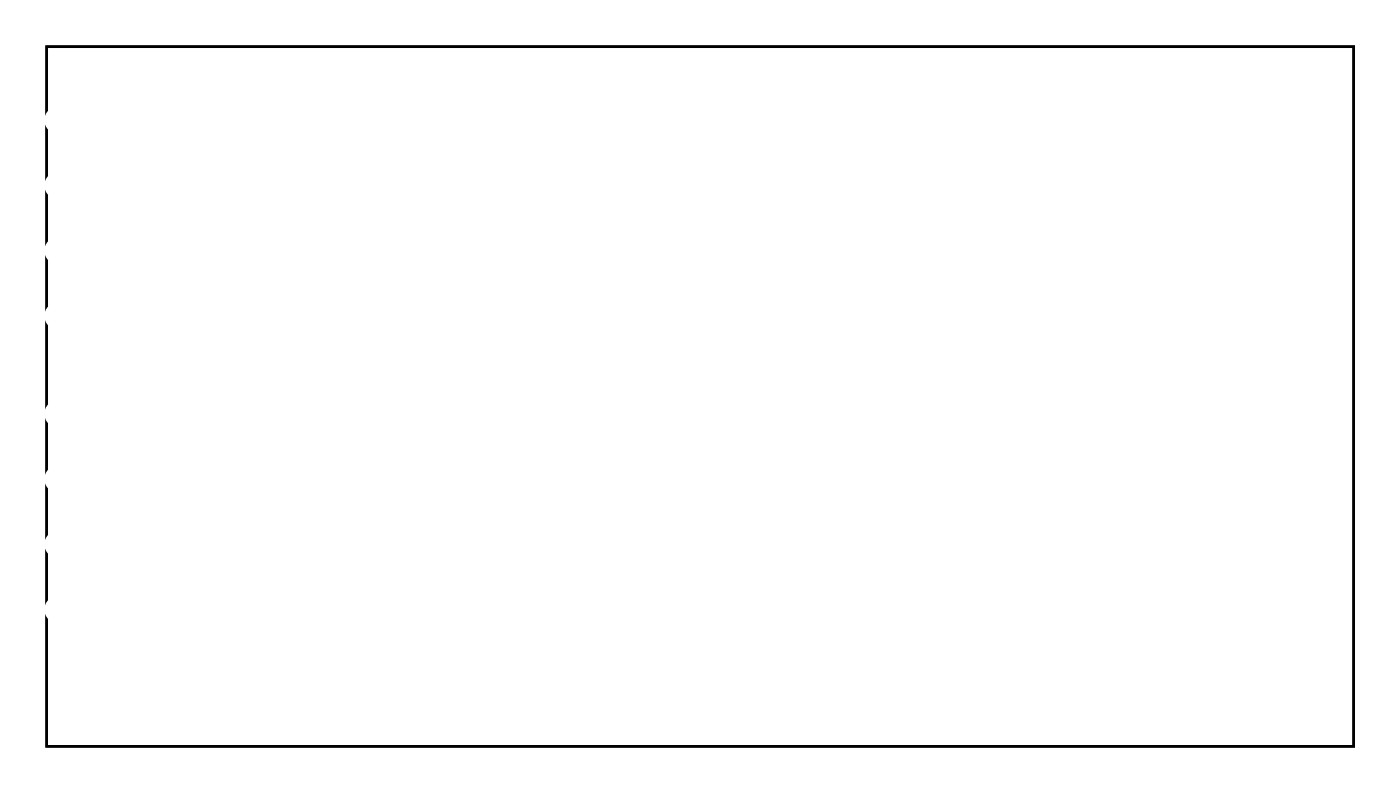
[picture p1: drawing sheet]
<svg xmlns="http://www.w3.org/2000/svg" width="109mm" height="62mm" viewBox="0 0 109 62" stroke-linecap="round" stroke-linejoin="round" font-family="sans-serif">
<path d="M3.6 3.6h101.8v54.5h-101.8z" fill="none" stroke="#000" stroke-width=".2"/>
<path d="M3.6 3.6h101.8v54.5h-101.8zM3.6 3.6v54.5h101.8v-54.5z" fill="#000"/>
<circle cx="49.6" cy="46.4" r=".35" fill="#fff"/>
<circle cx="49.6" cy="46.4" r=".35" fill="none" stroke="#fff" stroke-width=".55"/>
<circle cx="49.6" cy="41.5" r=".35" fill="#fff"/>
<circle cx="49.6" cy="41.5" r=".35" fill="none" stroke="#fff" stroke-width=".55"/>
<circle cx="8.9" cy="55.1" r=".72" fill="#fff"/>
<circle cx="8.9" cy="55.1" r=".72" fill="none" stroke="#fff" stroke-width=".69" stroke-linecap="butt"/>
<path d="M8 54.1h1.9v1.9h-1.9zM8.4 55.1a.55 .55 0 0 0 1.1 0 .55 .55 0 0 0-1.1 0z" fill="#fff"/>
<g fill="none" stroke="#fff" stroke-width=".25">
<path d="M8 54.1h1.9v1.9h-1.9z"/>
<circle cx="8.9" cy="55.1" r=".51"/>
</g>
<circle cx="8.9" cy="52.3" r=".72" fill="#fff"/>
<circle cx="8.9" cy="52.3" r=".72" fill="none" stroke="#fff" stroke-width=".69" stroke-linecap="butt"/>
<circle cx="77.4" cy="55.2" r=".66" fill="#fff"/>
<circle cx="77.4" cy="55.2" r=".66" fill="none" stroke="#fff" stroke-width=".61" stroke-linecap="butt"/>
<circle cx="79.9" cy="55.2" r=".66" fill="#fff"/>
<circle cx="79.9" cy="55.2" r=".66" fill="none" stroke="#fff" stroke-width=".61" stroke-linecap="butt"/>
<circle cx="82.5" cy="55.2" r=".66" fill="#fff"/>
<circle cx="82.5" cy="55.2" r=".66" fill="none" stroke="#fff" stroke-width=".61" stroke-linecap="butt"/>
<circle cx="85" cy="55.2" r=".66" fill="#fff"/>
<circle cx="85" cy="55.2" r=".66" fill="none" stroke="#fff" stroke-width=".61" stroke-linecap="butt"/>
<circle cx="87.6" cy="55.2" r=".66" fill="#fff"/>
<circle cx="87.6" cy="55.2" r=".66" fill="none" stroke="#fff" stroke-width=".61" stroke-linecap="butt"/>
<circle cx="90.1" cy="55.2" r=".66" fill="#fff"/>
<circle cx="90.1" cy="55.2" r=".66" fill="none" stroke="#fff" stroke-width=".61" stroke-linecap="butt"/>
<circle cx="92.6" cy="55.2" r=".66" fill="#fff"/>
<circle cx="92.6" cy="55.2" r=".66" fill="none" stroke="#fff" stroke-width=".61" stroke-linecap="butt"/>
<circle cx="95.2" cy="55.2" r=".66" fill="#fff"/>
<circle cx="95.2" cy="55.2" r=".66" fill="none" stroke="#fff" stroke-width=".61" stroke-linecap="butt"/>
<circle cx="54.5" cy="55.2" r=".66" fill="#fff"/>
<circle cx="54.5" cy="55.2" r=".66" fill="none" stroke="#fff" stroke-width=".61" stroke-linecap="butt"/>
<circle cx="57.1" cy="55.2" r=".66" fill="#fff"/>
<circle cx="57.1" cy="55.2" r=".66" fill="none" stroke="#fff" stroke-width=".61" stroke-linecap="butt"/>
<circle cx="59.6" cy="55.2" r=".66" fill="#fff"/>
<circle cx="59.6" cy="55.2" r=".66" fill="none" stroke="#fff" stroke-width=".61" stroke-linecap="butt"/>
<circle cx="62.2" cy="55.2" r=".66" fill="#fff"/>
<circle cx="62.2" cy="55.2" r=".66" fill="none" stroke="#fff" stroke-width=".61" stroke-linecap="butt"/>
<circle cx="64.7" cy="55.2" r=".66" fill="#fff"/>
<circle cx="64.7" cy="55.2" r=".66" fill="none" stroke="#fff" stroke-width=".61" stroke-linecap="butt"/>
<circle cx="67.2" cy="55.2" r=".66" fill="#fff"/>
<circle cx="67.2" cy="55.2" r=".66" fill="none" stroke="#fff" stroke-width=".61" stroke-linecap="butt"/>
<circle cx="69.8" cy="55.2" r=".66" fill="#fff"/>
<circle cx="69.8" cy="55.2" r=".66" fill="none" stroke="#fff" stroke-width=".61" stroke-linecap="butt"/>
<circle cx="72.3" cy="55.2" r=".66" fill="#fff"/>
<circle cx="72.3" cy="55.2" r=".66" fill="none" stroke="#fff" stroke-width=".61" stroke-linecap="butt"/>
<circle cx="72.3" cy="6.9" r=".66" fill="#fff"/>
<circle cx="72.3" cy="6.9" r=".66" fill="none" stroke="#fff" stroke-width=".61" stroke-linecap="butt"/>
<circle cx="74.9" cy="6.9" r=".66" fill="#fff"/>
<circle cx="74.9" cy="6.9" r=".66" fill="none" stroke="#fff" stroke-width=".61" stroke-linecap="butt"/>
<circle cx="77.4" cy="6.9" r=".66" fill="#fff"/>
<circle cx="77.4" cy="6.9" r=".66" fill="none" stroke="#fff" stroke-width=".61" stroke-linecap="butt"/>
<circle cx="79.9" cy="6.9" r=".66" fill="#fff"/>
<circle cx="79.9" cy="6.9" r=".66" fill="none" stroke="#fff" stroke-width=".61" stroke-linecap="butt"/>
<circle cx="82.5" cy="6.9" r=".66" fill="#fff"/>
<circle cx="82.5" cy="6.9" r=".66" fill="none" stroke="#fff" stroke-width=".61" stroke-linecap="butt"/>
<circle cx="85" cy="6.9" r=".66" fill="#fff"/>
<circle cx="85" cy="6.9" r=".66" fill="none" stroke="#fff" stroke-width=".61" stroke-linecap="butt"/>
<circle cx="87.6" cy="6.9" r=".66" fill="#fff"/>
<circle cx="87.6" cy="6.9" r=".66" fill="none" stroke="#fff" stroke-width=".61" stroke-linecap="butt"/>
<circle cx="90.1" cy="6.9" r=".66" fill="#fff"/>
<circle cx="90.1" cy="6.9" r=".66" fill="none" stroke="#fff" stroke-width=".61" stroke-linecap="butt"/>
<circle cx="31.7" cy="55.2" r=".66" fill="#fff"/>
<circle cx="31.7" cy="55.2" r=".66" fill="none" stroke="#fff" stroke-width=".61" stroke-linecap="butt"/>
<circle cx="34.2" cy="55.2" r=".66" fill="#fff"/>
<circle cx="34.2" cy="55.2" r=".66" fill="none" stroke="#fff" stroke-width=".61" stroke-linecap="butt"/>
<circle cx="36.8" cy="55.2" r=".66" fill="#fff"/>
<circle cx="36.8" cy="55.2" r=".66" fill="none" stroke="#fff" stroke-width=".61" stroke-linecap="butt"/>
<circle cx="39.3" cy="55.2" r=".66" fill="#fff"/>
<circle cx="39.3" cy="55.2" r=".66" fill="none" stroke="#fff" stroke-width=".61" stroke-linecap="butt"/>
<circle cx="41.8" cy="55.2" r=".66" fill="#fff"/>
<circle cx="41.8" cy="55.2" r=".66" fill="none" stroke="#fff" stroke-width=".61" stroke-linecap="butt"/>
<circle cx="44.4" cy="55.2" r=".66" fill="#fff"/>
<circle cx="44.4" cy="55.2" r=".66" fill="none" stroke="#fff" stroke-width=".61" stroke-linecap="butt"/>
<circle cx="46.9" cy="55.2" r=".66" fill="#fff"/>
<circle cx="46.9" cy="55.2" r=".66" fill="none" stroke="#fff" stroke-width=".61" stroke-linecap="butt"/>
<circle cx="49.5" cy="55.2" r=".66" fill="#fff"/>
<circle cx="49.5" cy="55.2" r=".66" fill="none" stroke="#fff" stroke-width=".61" stroke-linecap="butt"/>
<circle cx="45.4" cy="6.9" r=".66" fill="#fff"/>
<circle cx="45.4" cy="6.9" r=".66" fill="none" stroke="#fff" stroke-width=".61" stroke-linecap="butt"/>
<circle cx="42.9" cy="6.9" r=".66" fill="#fff"/>
<circle cx="42.9" cy="6.9" r=".66" fill="none" stroke="#fff" stroke-width=".61" stroke-linecap="butt"/>
<circle cx="40.3" cy="6.9" r=".66" fill="#fff"/>
<circle cx="40.3" cy="6.9" r=".66" fill="none" stroke="#fff" stroke-width=".61" stroke-linecap="butt"/>
<circle cx="37.8" cy="6.9" r=".66" fill="#fff"/>
<circle cx="37.8" cy="6.9" r=".66" fill="none" stroke="#fff" stroke-width=".61" stroke-linecap="butt"/>
<circle cx="35.2" cy="6.9" r=".66" fill="#fff"/>
<circle cx="35.2" cy="6.9" r=".66" fill="none" stroke="#fff" stroke-width=".61" stroke-linecap="butt"/>
<circle cx="32.7" cy="6.9" r=".66" fill="#fff"/>
<circle cx="32.7" cy="6.9" r=".66" fill="none" stroke="#fff" stroke-width=".61" stroke-linecap="butt"/>
<circle cx="30.2" cy="6.9" r=".66" fill="#fff"/>
<circle cx="30.2" cy="6.9" r=".66" fill="none" stroke="#fff" stroke-width=".61" stroke-linecap="butt"/>
<circle cx="27.6" cy="6.9" r=".66" fill="#fff"/>
<circle cx="27.6" cy="6.9" r=".66" fill="none" stroke="#fff" stroke-width=".61" stroke-linecap="butt"/>
<circle cx="25.1" cy="6.9" r=".66" fill="#fff"/>
<circle cx="25.1" cy="6.9" r=".66" fill="none" stroke="#fff" stroke-width=".61" stroke-linecap="butt"/>
<circle cx="22.5" cy="6.9" r=".66" fill="#fff"/>
<circle cx="22.5" cy="6.9" r=".66" fill="none" stroke="#fff" stroke-width=".61" stroke-linecap="butt"/>
<circle cx="67.2" cy="6.9" r=".66" fill="#fff"/>
<circle cx="67.2" cy="6.9" r=".66" fill="none" stroke="#fff" stroke-width=".61" stroke-linecap="butt"/>
<circle cx="64.7" cy="6.9" r=".66" fill="#fff"/>
<circle cx="64.7" cy="6.9" r=".66" fill="none" stroke="#fff" stroke-width=".61" stroke-linecap="butt"/>
<circle cx="62.2" cy="6.9" r=".66" fill="#fff"/>
<circle cx="62.2" cy="6.9" r=".66" fill="none" stroke="#fff" stroke-width=".61" stroke-linecap="butt"/>
<circle cx="59.6" cy="6.9" r=".66" fill="#fff"/>
<circle cx="59.6" cy="6.9" r=".66" fill="none" stroke="#fff" stroke-width=".61" stroke-linecap="butt"/>
<circle cx="57.1" cy="6.9" r=".66" fill="#fff"/>
<circle cx="57.1" cy="6.9" r=".66" fill="none" stroke="#fff" stroke-width=".61" stroke-linecap="butt"/>
<circle cx="54.5" cy="6.9" r=".66" fill="#fff"/>
<circle cx="54.5" cy="6.9" r=".66" fill="none" stroke="#fff" stroke-width=".61" stroke-linecap="butt"/>
<circle cx="52" cy="6.9" r=".66" fill="#fff"/>
<circle cx="52" cy="6.9" r=".66" fill="none" stroke="#fff" stroke-width=".61" stroke-linecap="butt"/>
<circle cx="49.5" cy="6.9" r=".66" fill="#fff"/>
<circle cx="49.5" cy="6.9" r=".66" fill="none" stroke="#fff" stroke-width=".61" stroke-linecap="butt"/>
<circle cx="97.7" cy="6.9" r=".66" fill="#fff"/>
<circle cx="97.7" cy="6.9" r=".66" fill="none" stroke="#fff" stroke-width=".62" stroke-linecap="butt"/>
<circle cx="100.3" cy="6.9" r=".66" fill="#fff"/>
<circle cx="100.3" cy="6.9" r=".66" fill="none" stroke="#fff" stroke-width=".62" stroke-linecap="butt"/>
<circle cx="97.7" cy="9.5" r=".66" fill="#fff"/>
<circle cx="97.7" cy="9.5" r=".66" fill="none" stroke="#fff" stroke-width=".62" stroke-linecap="butt"/>
<circle cx="100.3" cy="9.5" r=".66" fill="#fff"/>
<circle cx="100.3" cy="9.5" r=".66" fill="none" stroke="#fff" stroke-width=".62" stroke-linecap="butt"/>
<circle cx="97.7" cy="12" r=".66" fill="#fff"/>
<circle cx="97.7" cy="12" r=".66" fill="none" stroke="#fff" stroke-width=".62" stroke-linecap="butt"/>
<circle cx="100.3" cy="12" r=".66" fill="#fff"/>
<circle cx="100.3" cy="12" r=".66" fill="none" stroke="#fff" stroke-width=".62" stroke-linecap="butt"/>
<circle cx="97.7" cy="14.6" r=".66" fill="#fff"/>
<circle cx="97.7" cy="14.6" r=".66" fill="none" stroke="#fff" stroke-width=".62" stroke-linecap="butt"/>
<circle cx="100.3" cy="14.6" r=".66" fill="#fff"/>
<circle cx="100.3" cy="14.6" r=".66" fill="none" stroke="#fff" stroke-width=".62" stroke-linecap="butt"/>
<circle cx="97.7" cy="17.1" r=".66" fill="#fff"/>
<circle cx="97.7" cy="17.1" r=".66" fill="none" stroke="#fff" stroke-width=".62" stroke-linecap="butt"/>
<circle cx="100.3" cy="17.1" r=".66" fill="#fff"/>
<circle cx="100.3" cy="17.1" r=".66" fill="none" stroke="#fff" stroke-width=".62" stroke-linecap="butt"/>
<circle cx="97.7" cy="19.6" r=".66" fill="#fff"/>
<circle cx="97.7" cy="19.6" r=".66" fill="none" stroke="#fff" stroke-width=".62" stroke-linecap="butt"/>
<circle cx="100.3" cy="19.6" r=".66" fill="#fff"/>
<circle cx="100.3" cy="19.6" r=".66" fill="none" stroke="#fff" stroke-width=".62" stroke-linecap="butt"/>
<circle cx="97.7" cy="22.2" r=".66" fill="#fff"/>
<circle cx="97.7" cy="22.2" r=".66" fill="none" stroke="#fff" stroke-width=".62" stroke-linecap="butt"/>
<circle cx="100.3" cy="22.2" r=".66" fill="#fff"/>
<circle cx="100.3" cy="22.2" r=".66" fill="none" stroke="#fff" stroke-width=".62" stroke-linecap="butt"/>
<circle cx="97.7" cy="24.7" r=".66" fill="#fff"/>
<circle cx="97.7" cy="24.7" r=".66" fill="none" stroke="#fff" stroke-width=".62" stroke-linecap="butt"/>
<circle cx="100.3" cy="24.7" r=".66" fill="#fff"/>
<circle cx="100.3" cy="24.7" r=".66" fill="none" stroke="#fff" stroke-width=".62" stroke-linecap="butt"/>
<circle cx="97.7" cy="27.3" r=".66" fill="#fff"/>
<circle cx="97.7" cy="27.3" r=".66" fill="none" stroke="#fff" stroke-width=".62" stroke-linecap="butt"/>
<circle cx="100.3" cy="27.3" r=".66" fill="#fff"/>
<circle cx="100.3" cy="27.3" r=".66" fill="none" stroke="#fff" stroke-width=".62" stroke-linecap="butt"/>
<circle cx="97.7" cy="29.8" r=".66" fill="#fff"/>
<circle cx="97.7" cy="29.8" r=".66" fill="none" stroke="#fff" stroke-width=".62" stroke-linecap="butt"/>
<circle cx="100.3" cy="29.8" r=".66" fill="#fff"/>
<circle cx="100.3" cy="29.8" r=".66" fill="none" stroke="#fff" stroke-width=".62" stroke-linecap="butt"/>
<circle cx="97.7" cy="32.3" r=".66" fill="#fff"/>
<circle cx="97.7" cy="32.3" r=".66" fill="none" stroke="#fff" stroke-width=".62" stroke-linecap="butt"/>
<circle cx="100.3" cy="32.3" r=".66" fill="#fff"/>
<circle cx="100.3" cy="32.3" r=".66" fill="none" stroke="#fff" stroke-width=".62" stroke-linecap="butt"/>
<circle cx="97.7" cy="34.9" r=".66" fill="#fff"/>
<circle cx="97.7" cy="34.9" r=".66" fill="none" stroke="#fff" stroke-width=".62" stroke-linecap="butt"/>
<circle cx="100.3" cy="34.9" r=".66" fill="#fff"/>
<circle cx="100.3" cy="34.9" r=".66" fill="none" stroke="#fff" stroke-width=".62" stroke-linecap="butt"/>
<circle cx="97.7" cy="37.4" r=".66" fill="#fff"/>
<circle cx="97.7" cy="37.4" r=".66" fill="none" stroke="#fff" stroke-width=".62" stroke-linecap="butt"/>
<circle cx="100.3" cy="37.4" r=".66" fill="#fff"/>
<circle cx="100.3" cy="37.4" r=".66" fill="none" stroke="#fff" stroke-width=".62" stroke-linecap="butt"/>
<circle cx="97.7" cy="40" r=".66" fill="#fff"/>
<circle cx="97.7" cy="40" r=".66" fill="none" stroke="#fff" stroke-width=".62" stroke-linecap="butt"/>
<circle cx="100.3" cy="40" r=".66" fill="#fff"/>
<circle cx="100.3" cy="40" r=".66" fill="none" stroke="#fff" stroke-width=".62" stroke-linecap="butt"/>
<circle cx="97.7" cy="42.5" r=".66" fill="#fff"/>
<circle cx="97.7" cy="42.5" r=".66" fill="none" stroke="#fff" stroke-width=".62" stroke-linecap="butt"/>
<circle cx="100.3" cy="42.5" r=".66" fill="#fff"/>
<circle cx="100.3" cy="42.5" r=".66" fill="none" stroke="#fff" stroke-width=".62" stroke-linecap="butt"/>
<circle cx="97.7" cy="45" r=".66" fill="#fff"/>
<circle cx="97.7" cy="45" r=".66" fill="none" stroke="#fff" stroke-width=".62" stroke-linecap="butt"/>
<circle cx="100.3" cy="45" r=".66" fill="#fff"/>
<circle cx="100.3" cy="45" r=".66" fill="none" stroke="#fff" stroke-width=".62" stroke-linecap="butt"/>
<circle cx="97.7" cy="47.6" r=".66" fill="#fff"/>
<circle cx="97.7" cy="47.6" r=".66" fill="none" stroke="#fff" stroke-width=".62" stroke-linecap="butt"/>
<circle cx="100.3" cy="47.6" r=".66" fill="#fff"/>
<circle cx="100.3" cy="47.6" r=".66" fill="none" stroke="#fff" stroke-width=".62" stroke-linecap="butt"/>
<circle cx="97.7" cy="50.1" r=".66" fill="#fff"/>
<circle cx="97.7" cy="50.1" r=".66" fill="none" stroke="#fff" stroke-width=".62" stroke-linecap="butt"/>
<circle cx="100.3" cy="50.1" r=".66" fill="#fff"/>
<circle cx="100.3" cy="50.1" r=".66" fill="none" stroke="#fff" stroke-width=".62" stroke-linecap="butt"/>
<circle cx="6.4" cy="14.4" r=".75" fill="#fff"/>
<circle cx="6.4" cy="14.4" r=".75" fill="none" stroke="#fff" stroke-width=".63" stroke-linecap="butt"/>
<path d="M3.9 13.8l.3-.2 .3-.1h1.9a.94 .94 0 0 1 .9 .9 .94 .94 0 0 1-.9 1h-1.9a.94 .94 0 0 1-.8-.6 .94 .94 0 0 1 .2-1zM5.8 14.4a.6 .6 0 0 0 1.2 0 .6 .6 0 0 0-1.2 0z" fill="#fff"/>
<g fill="none" stroke="#fff" stroke-width=".25">
<path d="M3.9 13.8l.3-.2 .3-.1h1.9a.94 .94 0 0 1 .9 .9 .94 .94 0 0 1-.9 1h-1.9a.94 .94 0 0 1-.8-.6 .94 .94 0 0 1 .2-1z"/>
<circle cx="6.4" cy="14.4" r=".56"/>
</g>
<circle cx="6.4" cy="19.5" r=".75" fill="#fff"/>
<circle cx="6.4" cy="19.5" r=".75" fill="none" stroke="#fff" stroke-width=".63" stroke-linecap="butt"/>
<path d="M3.9 18.9l.3-.3h.3h1.9a.94 .94 0 0 1 .9 .9 .94 .94 0 0 1-.9 1h-1.9a.94 .94 0 0 1-.8-.6 .94 .94 0 0 1 .2-1zM5.8 19.5a.6 .6 0 0 0 1.2 0 .6 .6 0 0 0-1.2 0z" fill="#fff"/>
<g fill="none" stroke="#fff" stroke-width=".25">
<path d="M3.9 18.9l.3-.3h.3h1.9a.94 .94 0 0 1 .9 .9 .94 .94 0 0 1-.9 1h-1.9a.94 .94 0 0 1-.8-.6 .94 .94 0 0 1 .2-1z"/>
<circle cx="6.4" cy="19.5" r=".56"/>
</g>
<circle cx="6.4" cy="24.6" r=".75" fill="#fff"/>
<circle cx="6.4" cy="24.6" r=".75" fill="none" stroke="#fff" stroke-width=".63" stroke-linecap="butt"/>
<path d="M3.9 23.9l.3-.2h.3h1.9a.94 .94 0 0 1 .9 .9 .94 .94 0 0 1-.9 .9h-1.9a.94 .94 0 0 1-.8-.5 .94 .94 0 0 1 .2-1.1zM5.8 24.6a.6 .6 0 0 0 1.2 0 .6 .6 0 0 0-1.2 0z" fill="#fff"/>
<g fill="none" stroke="#fff" stroke-width=".25">
<path d="M3.9 23.9l.3-.2h.3h1.9a.94 .94 0 0 1 .9 .9 .94 .94 0 0 1-.9 .9h-1.9a.94 .94 0 0 1-.8-.5 .94 .94 0 0 1 .2-1.1z"/>
<circle cx="6.4" cy="24.6" r=".56"/>
</g>
<circle cx="6.4" cy="9.4" r=".75" fill="#fff"/>
<circle cx="6.4" cy="9.4" r=".75" fill="none" stroke="#fff" stroke-width=".63" stroke-linecap="butt"/>
<path d="M3.9 8.7l.3-.2 .3-.1h1.9a.94 .94 0 0 1 .9 1 .94 .94 0 0 1-.9 .9h-1.9a.94 .94 0 0 1-.8-.6 .94 .94 0 0 1 .2-1zM5.8 9.4a.6 .6 0 0 0 1.2 0 .6 .6 0 0 0-1.2 0z" fill="#fff"/>
<g fill="none" stroke="#fff" stroke-width=".25">
<path d="M3.9 8.7l.3-.2 .3-.1h1.9a.94 .94 0 0 1 .9 1 .94 .94 0 0 1-.9 .9h-1.9a.94 .94 0 0 1-.8-.6 .94 .94 0 0 1 .2-1z"/>
<circle cx="6.4" cy="9.4" r=".56"/>
</g>
<circle cx="6.4" cy="32.2" r=".75" fill="#fff"/>
<circle cx="6.4" cy="32.2" r=".75" fill="none" stroke="#fff" stroke-width=".63" stroke-linecap="butt"/>
<path d="M3.9 31.6l.3-.3h.3h1.9a.94 .94 0 0 1 .9 .9 .94 .94 0 0 1-.9 1h-1.9a.94 .94 0 0 1-.8-.6 .94 .94 0 0 1 .2-1zM5.8 32.2a.6 .6 0 0 0 1.2 0 .6 .6 0 0 0-1.2 0z" fill="#fff"/>
<g fill="none" stroke="#fff" stroke-width=".25">
<path d="M3.9 31.6l.3-.3h.3h1.9a.94 .94 0 0 1 .9 .9 .94 .94 0 0 1-.9 1h-1.9a.94 .94 0 0 1-.8-.6 .94 .94 0 0 1 .2-1z"/>
<circle cx="6.4" cy="32.2" r=".56"/>
</g>
<circle cx="6.4" cy="37.3" r=".75" fill="#fff"/>
<circle cx="6.4" cy="37.3" r=".75" fill="none" stroke="#fff" stroke-width=".63" stroke-linecap="butt"/>
<path d="M3.9 36.6l.3-.2h.3h1.9a.94 .94 0 0 1 .9 .9 .94 .94 0 0 1-.9 .9h-1.9a.94 .94 0 0 1-.8-.5 .94 .94 0 0 1 .2-1.1zM5.8 37.3a.6 .6 0 0 0 1.2 0 .6 .6 0 0 0-1.2 0z" fill="#fff"/>
<g fill="none" stroke="#fff" stroke-width=".25">
<path d="M3.9 36.6l.3-.2h.3h1.9a.94 .94 0 0 1 .9 .9 .94 .94 0 0 1-.9 .9h-1.9a.94 .94 0 0 1-.8-.5 .94 .94 0 0 1 .2-1.1z"/>
<circle cx="6.4" cy="37.3" r=".56"/>
</g>
<circle cx="6.4" cy="42.4" r=".75" fill="#fff"/>
<circle cx="6.4" cy="42.4" r=".75" fill="none" stroke="#fff" stroke-width=".63" stroke-linecap="butt"/>
<path d="M3.9 41.7l.3-.2 .3-.1h1.9a.94 .94 0 0 1 .9 1 .94 .94 0 0 1-.9 .9h-1.9a.94 .94 0 0 1-.8-.6 .94 .94 0 0 1 .2-1zM5.8 42.4a.6 .6 0 0 0 1.2 0 .6 .6 0 0 0-1.2 0z" fill="#fff"/>
<g fill="none" stroke="#fff" stroke-width=".25">
<path d="M3.9 41.7l.3-.2 .3-.1h1.9a.94 .94 0 0 1 .9 1 .94 .94 0 0 1-.9 .9h-1.9a.94 .94 0 0 1-.8-.6 .94 .94 0 0 1 .2-1z"/>
<circle cx="6.4" cy="42.4" r=".56"/>
</g>
<circle cx="6.4" cy="47.5" r=".75" fill="#fff"/>
<circle cx="6.4" cy="47.5" r=".75" fill="none" stroke="#fff" stroke-width=".63" stroke-linecap="butt"/>
<path d="M3.9 46.8l.3-.2 .3-.1h1.9a.94 .94 0 0 1 .9 1 .94 .94 0 0 1-.9 .9h-1.9a.94 .94 0 0 1-.8-.6 .94 .94 0 0 1 .2-1zM5.8 47.5a.6 .6 0 0 0 1.2 0 .6 .6 0 0 0-1.2 0z" fill="#fff"/>
<g fill="none" stroke="#fff" stroke-width=".25">
<path d="M3.9 46.8l.3-.2 .3-.1h1.9a.94 .94 0 0 1 .9 1 .94 .94 0 0 1-.9 .9h-1.9a.94 .94 0 0 1-.8-.6 .94 .94 0 0 1 .2-1z"/>
<circle cx="6.4" cy="47.5" r=".56"/>
</g>
<circle cx="87.7" cy="44.9" r=".72" fill="#fff"/>
<circle cx="87.7" cy="44.9" r=".72" fill="none" stroke="#fff" stroke-width=".69" stroke-linecap="butt"/>
<path d="M86.7 44h1.9v1.9h-1.9zM87.2 44.9a.51 .51 0 0 0 1 0 .51 .51 0 0 0-1 0z" fill="#fff"/>
<g fill="none" stroke="#fff" stroke-width=".25">
<path d="M86.7 44h1.9v1.9h-1.9z"/>
<circle cx="87.7" cy="44.9" r=".51"/>
</g>
<circle cx="90.5" cy="44.9" r=".72" fill="#fff"/>
<circle cx="90.5" cy="44.9" r=".72" fill="none" stroke="#fff" stroke-width=".69" stroke-linecap="butt"/>
<circle cx="80.1" cy="44.9" r=".72" fill="#fff"/>
<circle cx="80.1" cy="44.9" r=".72" fill="none" stroke="#fff" stroke-width=".69" stroke-linecap="butt"/>
<path d="M79.1 44h1.9v1.9h-1.9zM79.6 44.9a.51 .51 0 0 0 1 0 .51 .51 0 0 0-1 0z" fill="#fff"/>
<g fill="none" stroke="#fff" stroke-width=".25">
<path d="M79.1 44h1.9v1.9h-1.9z"/>
<circle cx="80.1" cy="44.9" r=".51"/>
</g>
<circle cx="82.9" cy="44.9" r=".72" fill="#fff"/>
<circle cx="82.9" cy="44.9" r=".72" fill="none" stroke="#fff" stroke-width=".69" stroke-linecap="butt"/>
<circle cx="87.7" cy="22.1" r=".72" fill="#fff"/>
<circle cx="87.7" cy="22.1" r=".72" fill="none" stroke="#fff" stroke-width=".69" stroke-linecap="butt"/>
<path d="M86.7 21.1h1.9v1.9h-1.9zM87.2 22.1a.51 .51 0 0 0 1 0 .51 .51 0 0 0-1 0z" fill="#fff"/>
<g fill="none" stroke="#fff" stroke-width=".25">
<path d="M86.7 21.1h1.9v1.9h-1.9z"/>
<circle cx="87.7" cy="22.1" r=".51"/>
</g>
<circle cx="90.5" cy="22.1" r=".72" fill="#fff"/>
<circle cx="90.5" cy="22.1" r=".72" fill="none" stroke="#fff" stroke-width=".69" stroke-linecap="butt"/>
<circle cx="80.1" cy="22.1" r=".72" fill="#fff"/>
<circle cx="80.1" cy="22.1" r=".72" fill="none" stroke="#fff" stroke-width=".69" stroke-linecap="butt"/>
<path d="M79.1 21.1h1.9v1.9h-1.9zM79.6 22.1a.51 .51 0 0 0 1 0 .51 .51 0 0 0-1 0z" fill="#fff"/>
<g fill="none" stroke="#fff" stroke-width=".25">
<path d="M79.1 21.1h1.9v1.9h-1.9z"/>
<circle cx="80.1" cy="22.1" r=".51"/>
</g>
<circle cx="82.9" cy="22.1" r=".72" fill="#fff"/>
<circle cx="82.9" cy="22.1" r=".72" fill="none" stroke="#fff" stroke-width=".69" stroke-linecap="butt"/>
<circle cx="80.1" cy="14.4" r=".72" fill="#fff"/>
<circle cx="80.1" cy="14.4" r=".72" fill="none" stroke="#fff" stroke-width=".69" stroke-linecap="butt"/>
<path d="M79.1 13.5h1.9v1.9h-1.9zM79.6 14.4a.51 .51 0 0 0 1 0 .51 .51 0 0 0-1 0z" fill="#fff"/>
<g fill="none" stroke="#fff" stroke-width=".25">
<path d="M79.1 13.5h1.9v1.9h-1.9z"/>
<circle cx="80.1" cy="14.4" r=".51"/>
</g>
<circle cx="82.9" cy="14.4" r=".72" fill="#fff"/>
<circle cx="82.9" cy="14.4" r=".72" fill="none" stroke="#fff" stroke-width=".69" stroke-linecap="butt"/>
<circle cx="80.1" cy="29.7" r=".72" fill="#fff"/>
<circle cx="80.1" cy="29.7" r=".72" fill="none" stroke="#fff" stroke-width=".69" stroke-linecap="butt"/>
<path d="M79.1 28.7h1.9v1.9h-1.9zM79.6 29.7a.51 .51 0 0 0 1 0 .51 .51 0 0 0-1 0z" fill="#fff"/>
<g fill="none" stroke="#fff" stroke-width=".25">
<path d="M79.1 28.7h1.9v1.9h-1.9z"/>
<circle cx="80.1" cy="29.7" r=".51"/>
</g>
<circle cx="82.9" cy="29.7" r=".72" fill="#fff"/>
<circle cx="82.9" cy="29.7" r=".72" fill="none" stroke="#fff" stroke-width=".69" stroke-linecap="butt"/>
<circle cx="87.7" cy="14.4" r=".72" fill="#fff"/>
<circle cx="87.7" cy="14.4" r=".72" fill="none" stroke="#fff" stroke-width=".69" stroke-linecap="butt"/>
<path d="M86.7 13.5h1.9v1.9h-1.9zM87.2 14.4a.51 .51 0 0 0 1 0 .51 .51 0 0 0-1 0z" fill="#fff"/>
<g fill="none" stroke="#fff" stroke-width=".25">
<path d="M86.7 13.5h1.9v1.9h-1.9z"/>
<circle cx="87.7" cy="14.4" r=".51"/>
</g>
<circle cx="90.5" cy="14.4" r=".72" fill="#fff"/>
<circle cx="90.5" cy="14.4" r=".72" fill="none" stroke="#fff" stroke-width=".69" stroke-linecap="butt"/>
<circle cx="80.1" cy="37.3" r=".72" fill="#fff"/>
<circle cx="80.1" cy="37.3" r=".72" fill="none" stroke="#fff" stroke-width=".69" stroke-linecap="butt"/>
<path d="M79.1 36.4h1.9v1.8h-1.9zM79.6 37.3a.51 .51 0 0 0 1 0 .51 .51 0 0 0-1 0z" fill="#fff"/>
<g fill="none" stroke="#fff" stroke-width=".25">
<path d="M79.1 36.4h1.9v1.8h-1.9z"/>
<circle cx="80.1" cy="37.3" r=".51"/>
</g>
<circle cx="82.9" cy="37.3" r=".72" fill="#fff"/>
<circle cx="82.9" cy="37.3" r=".72" fill="none" stroke="#fff" stroke-width=".69" stroke-linecap="butt"/>
<circle cx="87.7" cy="29.7" r=".72" fill="#fff"/>
<circle cx="87.7" cy="29.7" r=".72" fill="none" stroke="#fff" stroke-width=".69" stroke-linecap="butt"/>
<path d="M86.7 28.7h1.9v1.9h-1.9zM87.2 29.7a.51 .51 0 0 0 1 0 .51 .51 0 0 0-1 0z" fill="#fff"/>
<g fill="none" stroke="#fff" stroke-width=".25">
<path d="M86.7 28.7h1.9v1.9h-1.9z"/>
<circle cx="87.7" cy="29.7" r=".51"/>
</g>
<circle cx="90.5" cy="29.7" r=".72" fill="#fff"/>
<circle cx="90.5" cy="29.7" r=".72" fill="none" stroke="#fff" stroke-width=".69" stroke-linecap="butt"/>
<circle cx="87.7" cy="37.3" r=".72" fill="#fff"/>
<circle cx="87.7" cy="37.3" r=".72" fill="none" stroke="#fff" stroke-width=".69" stroke-linecap="butt"/>
<path d="M86.7 36.4h1.9v1.8h-1.9zM87.2 37.3a.51 .51 0 0 0 1 0 .51 .51 0 0 0-1 0z" fill="#fff"/>
<g fill="none" stroke="#fff" stroke-width=".25">
<path d="M86.7 36.4h1.9v1.8h-1.9z"/>
<circle cx="87.7" cy="37.3" r=".51"/>
</g>
<circle cx="90.5" cy="37.3" r=".72" fill="#fff"/>
<circle cx="90.5" cy="37.3" r=".72" fill="none" stroke="#fff" stroke-width=".69" stroke-linecap="butt"/>
<circle cx="67.1" cy="14.1" r=".72" fill="#fff"/>
<circle cx="67.1" cy="14.1" r=".72" fill="none" stroke="#fff" stroke-width=".69" stroke-linecap="butt"/>
<path d="M66.2 13.1h1.8v1.9h-1.8zM66.6 14.1a.51 .51 0 0 0 1 0 .51 .51 0 0 0-1 0z" fill="#fff"/>
<g fill="none" stroke="#fff" stroke-width=".25">
<path d="M66.2 13.1h1.8v1.9h-1.8z"/>
<circle cx="67.1" cy="14.1" r=".51"/>
</g>
<circle cx="69.9" cy="14.1" r=".72" fill="#fff"/>
<circle cx="69.9" cy="14.1" r=".72" fill="none" stroke="#fff" stroke-width=".69" stroke-linecap="butt"/>
<circle cx="67.1" cy="21.7" r=".72" fill="#fff"/>
<circle cx="67.1" cy="21.7" r=".72" fill="none" stroke="#fff" stroke-width=".69" stroke-linecap="butt"/>
<path d="M66.2 20.7h1.8v1.9h-1.8zM66.6 21.7a.51 .51 0 0 0 1 0 .51 .51 0 0 0-1 0z" fill="#fff"/>
<g fill="none" stroke="#fff" stroke-width=".25">
<path d="M66.2 20.7h1.8v1.9h-1.8z"/>
<circle cx="67.1" cy="21.7" r=".51"/>
</g>
<circle cx="69.9" cy="21.7" r=".72" fill="#fff"/>
<circle cx="69.9" cy="21.7" r=".72" fill="none" stroke="#fff" stroke-width=".69" stroke-linecap="butt"/>
<circle cx="67.4" cy="29.3" r=".72" fill="#fff"/>
<circle cx="67.4" cy="29.3" r=".72" fill="none" stroke="#fff" stroke-width=".69" stroke-linecap="butt"/>
<path d="M66.4 28.4h1.9v1.8h-1.9zM66.9 29.3a.51 .51 0 0 0 1 0 .51 .51 0 0 0-1 0z" fill="#fff"/>
<g fill="none" stroke="#fff" stroke-width=".25">
<path d="M66.4 28.4h1.9v1.8h-1.9z"/>
<circle cx="67.4" cy="29.3" r=".51"/>
</g>
<circle cx="70.2" cy="29.3" r=".72" fill="#fff"/>
<circle cx="70.2" cy="29.3" r=".72" fill="none" stroke="#fff" stroke-width=".69" stroke-linecap="butt"/>
<circle cx="56.9" cy="14.1" r=".72" fill="#fff"/>
<circle cx="56.9" cy="14.1" r=".72" fill="none" stroke="#fff" stroke-width=".69" stroke-linecap="butt"/>
<path d="M56 13.1h1.9v1.9h-1.9zM56.4 14.1a.55 .55 0 0 0 1.1 0 .55 .55 0 0 0-1.1 0z" fill="#fff"/>
<g fill="none" stroke="#fff" stroke-width=".25">
<path d="M56 13.1h1.9v1.9h-1.9z"/>
<circle cx="56.9" cy="14.1" r=".51"/>
</g>
<circle cx="59.7" cy="14.1" r=".72" fill="#fff"/>
<circle cx="59.7" cy="14.1" r=".72" fill="none" stroke="#fff" stroke-width=".69" stroke-linecap="butt"/>
<circle cx="56.9" cy="21.7" r=".72" fill="#fff"/>
<circle cx="56.9" cy="21.7" r=".72" fill="none" stroke="#fff" stroke-width=".69" stroke-linecap="butt"/>
<path d="M56 20.7h1.9v1.9h-1.9zM56.4 21.7a.55 .55 0 0 0 1.1 0 .55 .55 0 0 0-1.1 0z" fill="#fff"/>
<g fill="none" stroke="#fff" stroke-width=".25">
<path d="M56 20.7h1.9v1.9h-1.9z"/>
<circle cx="56.9" cy="21.7" r=".51"/>
</g>
<circle cx="59.7" cy="21.7" r=".72" fill="#fff"/>
<circle cx="59.7" cy="21.7" r=".72" fill="none" stroke="#fff" stroke-width=".69" stroke-linecap="butt"/>
<circle cx="57.2" cy="29.3" r=".72" fill="#fff"/>
<circle cx="57.2" cy="29.3" r=".72" fill="none" stroke="#fff" stroke-width=".69" stroke-linecap="butt"/>
<path d="M56.3 28.4h1.8v1.8h-1.8zM56.7 29.3a.51 .51 0 0 0 1 0 .51 .51 0 0 0-1 0z" fill="#fff"/>
<g fill="none" stroke="#fff" stroke-width=".25">
<path d="M56.3 28.4h1.8v1.8h-1.8z"/>
<circle cx="57.2" cy="29.3" r=".51"/>
</g>
<circle cx="60" cy="29.3" r=".72" fill="#fff"/>
<circle cx="60" cy="29.3" r=".72" fill="none" stroke="#fff" stroke-width=".69" stroke-linecap="butt"/>
<circle cx="67.4" cy="40.2" r=".72" fill="#fff"/>
<circle cx="67.4" cy="40.2" r=".72" fill="none" stroke="#fff" stroke-width=".69" stroke-linecap="butt"/>
<path d="M66.4 39.3h1.9v1.9h-1.9zM66.9 40.2a.51 .51 0 0 0 1 0 .51 .51 0 0 0-1 0z" fill="#fff"/>
<g fill="none" stroke="#fff" stroke-width=".25">
<path d="M66.4 39.3h1.9v1.9h-1.9z"/>
<circle cx="67.4" cy="40.2" r=".51"/>
</g>
<circle cx="70.2" cy="40.2" r=".72" fill="#fff"/>
<circle cx="70.2" cy="40.2" r=".72" fill="none" stroke="#fff" stroke-width=".69" stroke-linecap="butt"/>
<circle cx="67.6" cy="48" r=".72" fill="#fff"/>
<circle cx="67.6" cy="48" r=".72" fill="none" stroke="#fff" stroke-width=".69" stroke-linecap="butt"/>
<path d="M66.7 47h1.9v1.9h-1.9zM67.1 48a.51 .51 0 0 0 1 0 .51 .51 0 0 0-1 0z" fill="#fff"/>
<g fill="none" stroke="#fff" stroke-width=".25">
<path d="M66.7 47h1.9v1.9h-1.9z"/>
<circle cx="67.6" cy="48" r=".51"/>
</g>
<circle cx="70.2" cy="48.2" r=".72" fill="#fff"/>
<circle cx="70.2" cy="48.2" r=".72" fill="none" stroke="#fff" stroke-width=".69" stroke-linecap="butt"/>
<circle cx="72.7" cy="48" r=".72" fill="#fff"/>
<circle cx="72.7" cy="48" r=".72" fill="none" stroke="#fff" stroke-width=".69" stroke-linecap="butt"/>
<circle cx="56.1" cy="48" r=".72" fill="#fff"/>
<circle cx="56.1" cy="48" r=".72" fill="none" stroke="#fff" stroke-width=".69" stroke-linecap="butt"/>
<path d="M55.1 47h1.9v1.9h-1.9zM55.6 48a.51 .51 0 0 0 1 0 .51 .51 0 0 0-1 0z" fill="#fff"/>
<g fill="none" stroke="#fff" stroke-width=".25">
<path d="M55.1 47h1.9v1.9h-1.9z"/>
<circle cx="56.1" cy="48" r=".51"/>
</g>
<circle cx="58.6" cy="48.2" r=".72" fill="#fff"/>
<circle cx="58.6" cy="48.2" r=".72" fill="none" stroke="#fff" stroke-width=".69" stroke-linecap="butt"/>
<circle cx="61.1" cy="48" r=".72" fill="#fff"/>
<circle cx="61.1" cy="48" r=".72" fill="none" stroke="#fff" stroke-width=".69" stroke-linecap="butt"/>
<circle cx="57.5" cy="40.3" r=".72" fill="#fff"/>
<circle cx="57.5" cy="40.3" r=".72" fill="none" stroke="#fff" stroke-width=".69" stroke-linecap="butt"/>
<path d="M56.5 39.4h1.9v1.9h-1.9zM56.9 40.3a.55 .55 0 0 0 1.1 0 .55 .55 0 0 0-1.1 0z" fill="#fff"/>
<g fill="none" stroke="#fff" stroke-width=".25">
<path d="M56.5 39.4h1.9v1.9h-1.9z"/>
<circle cx="57.5" cy="40.3" r=".51"/>
</g>
<circle cx="60.3" cy="40.3" r=".72" fill="#fff"/>
<circle cx="60.3" cy="40.3" r=".72" fill="none" stroke="#fff" stroke-width=".69" stroke-linecap="butt"/>
<path d="M28.6 41.5h1.4v1.4h-1.4z" fill="#fff"/>
<path d="M28.6 41.5h1.4v1.4h-1.4z" fill="none" stroke="#fff" stroke-width=".76" stroke-linecap="butt"/>
<circle cx="29.3" cy="42.2" r=".7" fill="#fff"/>
<circle cx="29.3" cy="42.2" r=".7" fill="none" stroke="#fff" stroke-width=".76" stroke-linecap="butt"/>
<circle cx="21.6" cy="42.2" r=".7" fill="#fff"/>
<circle cx="21.6" cy="42.2" r=".7" fill="none" stroke="#fff" stroke-width=".76" stroke-linecap="butt"/>
<circle cx="29.3" cy="39.7" r=".7" fill="#fff"/>
<circle cx="29.3" cy="39.7" r=".7" fill="none" stroke="#fff" stroke-width=".76" stroke-linecap="butt"/>
<circle cx="21.6" cy="39.7" r=".7" fill="#fff"/>
<circle cx="21.6" cy="39.7" r=".7" fill="none" stroke="#fff" stroke-width=".76" stroke-linecap="butt"/>
<path d="M28.6 31.5h1.4v1.4h-1.4z" fill="#fff"/>
<path d="M28.6 31.5h1.4v1.4h-1.4z" fill="none" stroke="#fff" stroke-width=".76" stroke-linecap="butt"/>
<circle cx="29.3" cy="32.2" r=".7" fill="#fff"/>
<circle cx="29.3" cy="32.2" r=".7" fill="none" stroke="#fff" stroke-width=".76" stroke-linecap="butt"/>
<circle cx="21.6" cy="32.2" r=".7" fill="#fff"/>
<circle cx="21.6" cy="32.2" r=".7" fill="none" stroke="#fff" stroke-width=".76" stroke-linecap="butt"/>
<circle cx="29.3" cy="29.7" r=".7" fill="#fff"/>
<circle cx="29.3" cy="29.7" r=".7" fill="none" stroke="#fff" stroke-width=".76" stroke-linecap="butt"/>
<circle cx="21.6" cy="29.7" r=".7" fill="#fff"/>
<circle cx="21.6" cy="29.7" r=".7" fill="none" stroke="#fff" stroke-width=".76" stroke-linecap="butt"/>
<path d="M28.6 21.2h1.4v1.4h-1.4z" fill="#fff"/>
<path d="M28.6 21.2h1.4v1.4h-1.4z" fill="none" stroke="#fff" stroke-width=".76" stroke-linecap="butt"/>
<circle cx="29.3" cy="21.9" r=".7" fill="#fff"/>
<circle cx="29.3" cy="21.9" r=".7" fill="none" stroke="#fff" stroke-width=".76" stroke-linecap="butt"/>
<circle cx="21.6" cy="21.9" r=".7" fill="#fff"/>
<circle cx="21.6" cy="21.9" r=".7" fill="none" stroke="#fff" stroke-width=".76" stroke-linecap="butt"/>
<circle cx="29.3" cy="19.3" r=".7" fill="#fff"/>
<circle cx="29.3" cy="19.3" r=".7" fill="none" stroke="#fff" stroke-width=".76" stroke-linecap="butt"/>
<circle cx="21.6" cy="19.3" r=".7" fill="#fff"/>
<circle cx="21.6" cy="19.3" r=".7" fill="none" stroke="#fff" stroke-width=".76" stroke-linecap="butt"/>
<path d="M46.3 41.5h1.4v1.4h-1.4z" fill="#fff"/>
<path d="M46.3 41.5h1.4v1.4h-1.4z" fill="none" stroke="#fff" stroke-width=".76" stroke-linecap="butt"/>
<circle cx="47" cy="42.2" r=".7" fill="#fff"/>
<circle cx="47" cy="42.2" r=".7" fill="none" stroke="#fff" stroke-width=".76" stroke-linecap="butt"/>
<circle cx="39.4" cy="42.2" r=".7" fill="#fff"/>
<circle cx="39.4" cy="42.2" r=".7" fill="none" stroke="#fff" stroke-width=".76" stroke-linecap="butt"/>
<circle cx="47" cy="39.7" r=".7" fill="#fff"/>
<circle cx="47" cy="39.7" r=".7" fill="none" stroke="#fff" stroke-width=".76" stroke-linecap="butt"/>
<circle cx="39.4" cy="39.7" r=".7" fill="#fff"/>
<circle cx="39.4" cy="39.7" r=".7" fill="none" stroke="#fff" stroke-width=".76" stroke-linecap="butt"/>
<path d="M46.3 31.3h1.4v1.4h-1.4z" fill="#fff"/>
<path d="M46.3 31.3h1.4v1.4h-1.4z" fill="none" stroke="#fff" stroke-width=".76" stroke-linecap="butt"/>
<circle cx="47" cy="32" r=".7" fill="#fff"/>
<circle cx="47" cy="32" r=".7" fill="none" stroke="#fff" stroke-width=".76" stroke-linecap="butt"/>
<circle cx="39.4" cy="32" r=".7" fill="#fff"/>
<circle cx="39.4" cy="32" r=".7" fill="none" stroke="#fff" stroke-width=".76" stroke-linecap="butt"/>
<circle cx="47" cy="29.4" r=".7" fill="#fff"/>
<circle cx="47" cy="29.4" r=".7" fill="none" stroke="#fff" stroke-width=".76" stroke-linecap="butt"/>
<circle cx="39.4" cy="29.4" r=".7" fill="#fff"/>
<circle cx="39.4" cy="29.4" r=".7" fill="none" stroke="#fff" stroke-width=".76" stroke-linecap="butt"/>
<path d="M46.3 21.1h1.4v1.4h-1.4z" fill="#fff"/>
<path d="M46.3 21.1h1.4v1.4h-1.4z" fill="none" stroke="#fff" stroke-width=".76" stroke-linecap="butt"/>
<circle cx="47" cy="21.8" r=".7" fill="#fff"/>
<circle cx="47" cy="21.8" r=".7" fill="none" stroke="#fff" stroke-width=".76" stroke-linecap="butt"/>
<circle cx="39.4" cy="21.8" r=".7" fill="#fff"/>
<circle cx="39.4" cy="21.8" r=".7" fill="none" stroke="#fff" stroke-width=".76" stroke-linecap="butt"/>
<circle cx="47" cy="19.3" r=".7" fill="#fff"/>
<circle cx="47" cy="19.3" r=".7" fill="none" stroke="#fff" stroke-width=".76" stroke-linecap="butt"/>
<circle cx="39.4" cy="19.3" r=".7" fill="#fff"/>
<circle cx="39.4" cy="19.3" r=".7" fill="none" stroke="#fff" stroke-width=".76" stroke-linecap="butt"/>
<path d="M46.3 23.9h1.5v1.4h-1.5z" fill="#fff"/>
<path d="M46.3 23.9h1.5v1.4h-1.5z" fill="none" stroke="#fff" stroke-width=".76" stroke-linecap="butt"/>
<circle cx="47" cy="24.6" r=".74" fill="#fff"/>
<circle cx="47" cy="24.6" r=".74" fill="none" stroke="#fff" stroke-width=".76" stroke-linecap="butt"/>
<circle cx="44.5" cy="24.6" r=".74" fill="#fff"/>
<circle cx="44.5" cy="24.6" r=".74" fill="none" stroke="#fff" stroke-width=".76" stroke-linecap="butt"/>
<circle cx="42" cy="24.6" r=".74" fill="#fff"/>
<circle cx="42" cy="24.6" r=".74" fill="none" stroke="#fff" stroke-width=".76" stroke-linecap="butt"/>
<path d="M46.3 34h1.5v1.5h-1.5z" fill="#fff"/>
<path d="M46.3 34h1.5v1.5h-1.5z" fill="none" stroke="#fff" stroke-width=".76" stroke-linecap="butt"/>
<circle cx="47" cy="34.8" r=".74" fill="#fff"/>
<circle cx="47" cy="34.8" r=".74" fill="none" stroke="#fff" stroke-width=".76" stroke-linecap="butt"/>
<circle cx="44.5" cy="34.8" r=".74" fill="#fff"/>
<circle cx="44.5" cy="34.8" r=".74" fill="none" stroke="#fff" stroke-width=".76" stroke-linecap="butt"/>
<circle cx="42" cy="34.8" r=".74" fill="#fff"/>
<circle cx="42" cy="34.8" r=".74" fill="none" stroke="#fff" stroke-width=".76" stroke-linecap="butt"/>
<path d="M46.3 44.2h1.5v1.5h-1.5z" fill="#fff"/>
<path d="M46.3 44.2h1.5v1.5h-1.5z" fill="none" stroke="#fff" stroke-width=".76" stroke-linecap="butt"/>
<circle cx="47" cy="44.9" r=".74" fill="#fff"/>
<circle cx="47" cy="44.9" r=".74" fill="none" stroke="#fff" stroke-width=".76" stroke-linecap="butt"/>
<circle cx="44.5" cy="44.9" r=".74" fill="#fff"/>
<circle cx="44.5" cy="44.9" r=".74" fill="none" stroke="#fff" stroke-width=".76" stroke-linecap="butt"/>
<circle cx="42" cy="44.9" r=".74" fill="#fff"/>
<circle cx="42" cy="44.9" r=".74" fill="none" stroke="#fff" stroke-width=".76" stroke-linecap="butt"/>
<path d="M28.5 23.9h1.5v1.4h-1.5z" fill="#fff"/>
<path d="M28.5 23.9h1.5v1.4h-1.5z" fill="none" stroke="#fff" stroke-width=".76" stroke-linecap="butt"/>
<circle cx="29.3" cy="24.6" r=".74" fill="#fff"/>
<circle cx="29.3" cy="24.6" r=".74" fill="none" stroke="#fff" stroke-width=".76" stroke-linecap="butt"/>
<circle cx="26.7" cy="24.6" r=".74" fill="#fff"/>
<circle cx="26.7" cy="24.6" r=".74" fill="none" stroke="#fff" stroke-width=".76" stroke-linecap="butt"/>
<circle cx="24.2" cy="24.6" r=".74" fill="#fff"/>
<circle cx="24.2" cy="24.6" r=".74" fill="none" stroke="#fff" stroke-width=".76" stroke-linecap="butt"/>
<path d="M28.5 34.3h1.5v1.4h-1.5z" fill="#fff"/>
<path d="M28.5 34.3h1.5v1.4h-1.5z" fill="none" stroke="#fff" stroke-width=".76" stroke-linecap="butt"/>
<circle cx="29.3" cy="35" r=".74" fill="#fff"/>
<circle cx="29.3" cy="35" r=".74" fill="none" stroke="#fff" stroke-width=".76" stroke-linecap="butt"/>
<circle cx="26.7" cy="35" r=".74" fill="#fff"/>
<circle cx="26.7" cy="35" r=".74" fill="none" stroke="#fff" stroke-width=".76" stroke-linecap="butt"/>
<circle cx="24.2" cy="35" r=".74" fill="#fff"/>
<circle cx="24.2" cy="35" r=".74" fill="none" stroke="#fff" stroke-width=".76" stroke-linecap="butt"/>
<path d="M28.5 44.2h1.5v1.5h-1.5z" fill="#fff"/>
<path d="M28.5 44.2h1.5v1.5h-1.5z" fill="none" stroke="#fff" stroke-width=".76" stroke-linecap="butt"/>
<circle cx="29.3" cy="44.9" r=".74" fill="#fff"/>
<circle cx="29.3" cy="44.9" r=".74" fill="none" stroke="#fff" stroke-width=".76" stroke-linecap="butt"/>
<circle cx="26.7" cy="44.9" r=".74" fill="#fff"/>
<circle cx="26.7" cy="44.9" r=".74" fill="none" stroke="#fff" stroke-width=".76" stroke-linecap="butt"/>
<circle cx="24.2" cy="44.9" r=".74" fill="#fff"/>
<circle cx="24.2" cy="44.9" r=".74" fill="none" stroke="#fff" stroke-width=".76" stroke-linecap="butt"/>
</svg>
